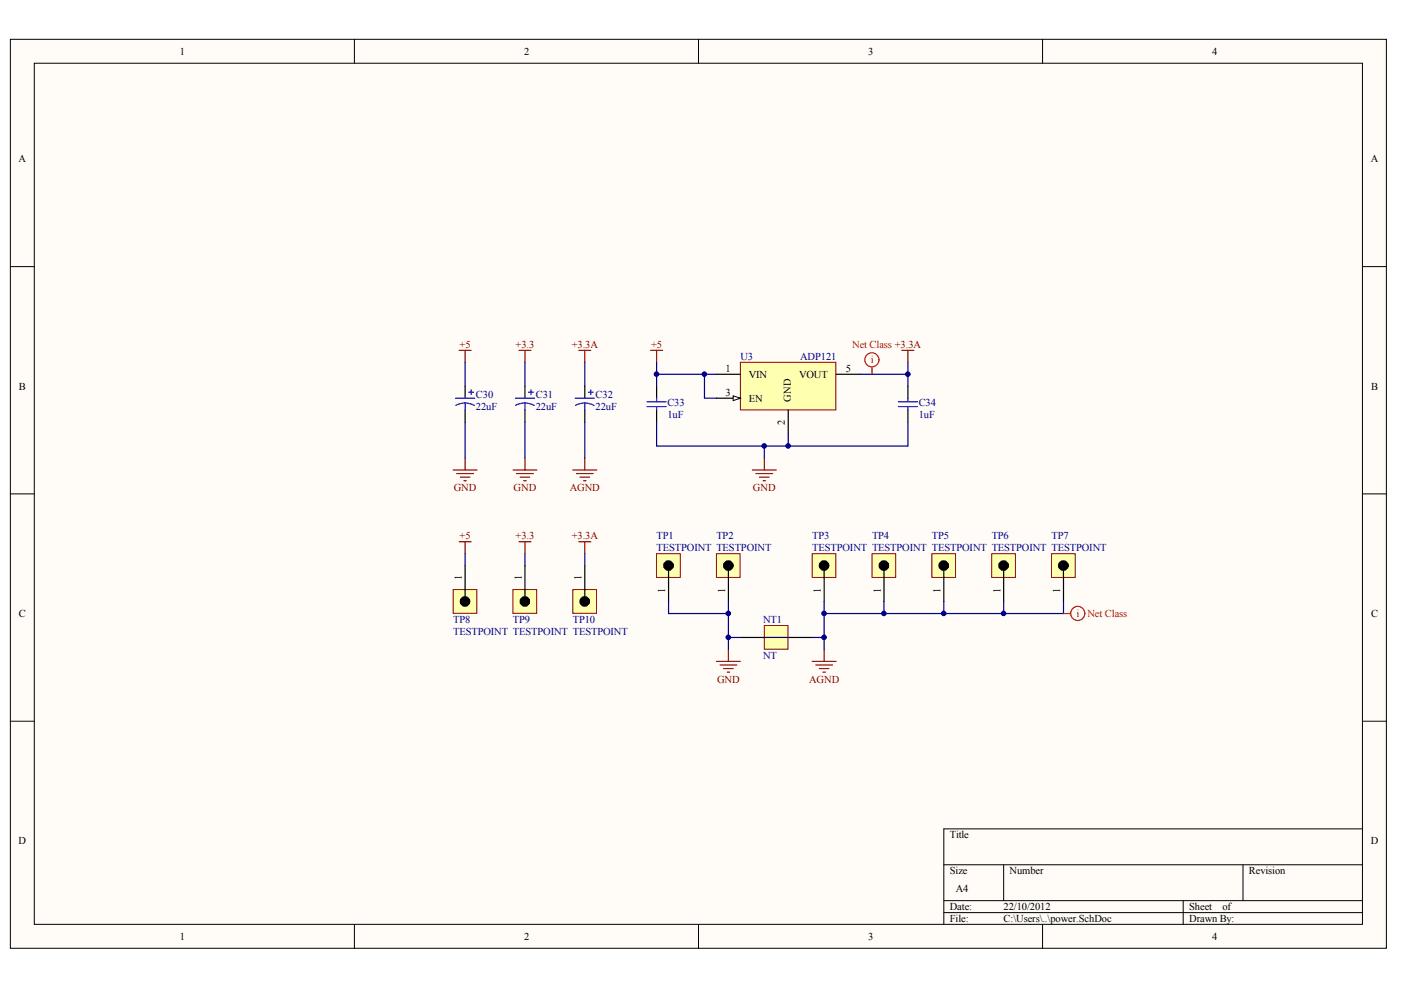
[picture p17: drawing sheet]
<svg xmlns="http://www.w3.org/2000/svg" width="297mm" height="210mm" viewBox="0 0 297 210" stroke-linecap="round" stroke-linejoin="round" font-family="sans-serif">
<defs><g id="words">
<g font-size="2.2">
<text x="38.1" y="11.6">1</text>
<text x="111.1" y="11.6">2</text>
<text x="184" y="11.6">3</text>
<text x="257" y="11.6">4</text>
<text x="3.9" y="34.4">A</text>
<text x="290.7" y="34.4">A</text>
<text x="4" y="82.6">B</text>
<text x="153.9" y="78.8">1</text>
<text x="153.9" y="83.9">3</text>
<text x="158.7" y="80.1">VIN</text>
<text x="169.4" y="80.1">VOUT</text>
<text x="179.3" y="78.8">5</text>
<text x="290.7" y="82.6">B</text>
<text x="158.7" y="85.1">EN</text>
<text x="167.7" y="85.2" transform="rotate(-90 167.7 85.2)">GND</text>
<text x="166.4" y="90.1" transform="rotate(-90 166.4 90.1)">2</text>
<text x="97.9" y="123" transform="rotate(-90 97.9 123)">1</text>
<text x="110.6" y="123" transform="rotate(-90 110.6 123)">1</text>
<text x="123.3" y="123" transform="rotate(-90 123.3 123)">1</text>
<text x="141.1" y="125.6" transform="rotate(-90 141.1 125.6)">1</text>
<text x="153.7" y="125.6" transform="rotate(-90 153.7 125.6)">1</text>
<text x="174" y="125.6" transform="rotate(-90 174 125.6)">1</text>
<text x="186.7" y="125.6" transform="rotate(-90 186.7 125.6)">1</text>
<text x="199.4" y="125.6" transform="rotate(-90 199.4 125.6)">1</text>
<text x="212.1" y="125.6" transform="rotate(-90 212.1 125.6)">1</text>
<text x="224.8" y="125.6" transform="rotate(-90 224.8 125.6)">1</text>
<text x="4" y="130.8">C</text>
<text x="290.7" y="130.8">C</text>
<text x="3.9" y="179">D</text>
<text x="201.4" y="177.7">Title</text>
<text x="290.7" y="179">D</text>
<text x="201.4" y="185.3">Size</text>
<text x="214.1" y="185.3">Number</text>
<text x="264.8" y="185.3">Revision</text>
<text x="202.6" y="189.1">A4</text>
<text x="201.4" y="192.9">Date:</text>
<text x="201.4" y="195.5">File:</text>
<text x="212.8" y="192.9">22/10/2012</text>
<text x="212.8" y="195.5">C:\Users\..\power.SchDoc</text>
<text x="252.1" y="192.9">Sheet</text>
<text x="252.1" y="195.5">Drawn By:</text>
<text x="259.2" y="192.9">of</text>
<text x="38.1" y="199.3">1</text>
<text x="111.1" y="199.3">2</text>
<text x="184" y="199.3">3</text>
<text x="257" y="199.3">4</text>
</g>
<g font-size="2.2" fill="#800000">
<text x="97.4" y="73.7">+5</text>
<text x="109.3" y="73.7">+3.3</text>
<text x="121.2" y="73.7">+3.3A</text>
<text x="138" y="73.7">+5</text>
<text x="96.2" y="104.2">GND</text>
<text x="108.9" y="104.2">GND</text>
<text x="120.8" y="104.2">AGND</text>
<text x="159.6" y="104.2">GND</text>
<text x="97.4" y="114.3">+5</text>
<text x="109.3" y="114.3">+3.3</text>
<text x="121.2" y="114.3">+3.3A</text>
<text x="152" y="144.8">GND</text>
<text x="171.6" y="144.8">AGND</text>
</g>
<g font-size="2.2" fill="#000080">
<text x="157" y="76.3">U3</text>
<text x="169.7" y="76.3">ADP121</text>
<text x="100.9" y="86.9">22uF</text>
<text x="100.9" y="84.4">C30</text>
<text x="113.6" y="86.9">22uF</text>
<text x="113.6" y="84.4">C31</text>
<text x="126.3" y="86.9">22uF</text>
<text x="126.3" y="84.4">C32</text>
<text x="141.5" y="88.7">1uF</text>
<text x="141.5" y="86.2">C33</text>
<text x="194.8" y="88.7">1uF</text>
<text x="194.8" y="86.2">C34</text>
<text x="139.2" y="114.3">TP1</text>
<text x="139.2" y="116.9">TESTPOINT TESTPOINT</text>
<text x="151.9" y="114.3">TP2</text>
<text x="172.2" y="114.3">TP3</text>
<text x="172.2" y="116.9">TESTPOINT TESTPOINT TESTPOINT TESTPOINT TESTPOINT</text>
<text x="184.9" y="114.3">TP4</text>
<text x="197.6" y="114.3">TP5</text>
<text x="210.3" y="114.3">TP6</text>
<text x="222.9" y="114.3">TP7</text>
<text x="96.1" y="132.1">TP8</text>
<text x="96.1" y="134.6">TESTPOINT TESTPOINT TESTPOINT</text>
<text x="108.8" y="132.1">TP9</text>
<text x="121.5" y="132.1">TP10</text>
<text x="161.8" y="132.1">NT1</text>
<text x="161.8" y="139.7">NT</text>
</g>
<g font-size="2.2" fill="#f00">
<text x="180.7" y="73.7">Net Class +3.3A</text>
<text x="184.6" y="77">i</text>
<text x="228.2" y="130.8">i</text>
<text x="230.6" y="130.8">Net Class</text>
</g>
</g></defs>
<g fill="#fffcf8" stroke="#000" stroke-width=".21">
<path d="M2.2 8.3h291.7v192.8h-291.7z"/>
<path d="M7.3 13.4h281.6v182.6h-281.6z"/>
</g>
<g fill="none" stroke="#000" stroke-width=".21">
<path d="M75.1 8.3v5.1M148.1 8.3v5.1M221 8.3v5.1M2.2 56.5h5.1M288.9 56.5h5.1M2.2 104.7h5.1M288.9 104.7h5.1M2.2 152.9h5.1M288.9 152.9h5.1M288.9 175.7h-88.8v20.3M75.1 196v5.1M148.1 196v5.1"/>
<path d="M200.1 183.4h88.8M200.1 191h88.8M200.1 193.5h88.8M212.8 183.4v7.6M221 196v5.1M250.9 191v5M263.5 183.4v7.6"/>
</g>
<path d="M154.4 137.7v2.5M174.7 137.7v2.5M151.9 140.2h5.1M152.7 141h3.5M153.4 141.8h2.1M154.2 142.5h.5M172.2 140.2h5.1M173 141h3.5M173.7 141.8h2.1M174.5 142.5h.5" fill="none" stroke="#800000" stroke-width=".25"/>
<path d="M162 132.6h5.1v5h-5.1z" fill="#ffffb0" stroke="#800000" stroke-width=".21"/>
<path d="M157 135.2h5M167.1 135.2h5.1" fill="none" stroke="#000" stroke-width=".25"/>
<path d="M162 135.2h5.1" fill="none" stroke="#11037f" stroke-width=".25"/>
<path d="M157 135.2h-2.6v2.5M172.2 135.2h2.5v2.5" fill="none" stroke="#000080" stroke-width=".25"/>
<path d="M110 74.3h2.6M111.3 74.3v2.5M137.9 74.3h2.6M139.2 74.3v2.5M191.2 74.3h2.6M192.5 74.3v2.5" fill="none" stroke="#800000" stroke-width=".25"/>
<path d="M157 76.8h20.2v10.1h-20.2z" fill="#ffffb0" stroke="#800000" stroke-width=".21"/>
<path d="M151.9 79.4h5.1M151.9 84.4h5.1M167.1 87v5" fill="none" stroke="#000" stroke-width=".25"/>
<path d="M155.5 83.9l1.5 .5-1.5 .5z" fill="#fffcf8" stroke="#000" stroke-width=".21"/>
<path d="M177.3 79.4h5M98.6 81.9v2.5M98.6 87v2.5M111.3 81.9v2.5M111.3 87v2.5M124 81.9v2.5M124 87v2.5M139.2 81.9v2.5M139.2 87v2.5M192.5 81.9v2.5M192.5 87v2.5" fill="none" stroke="#000" stroke-width=".25"/>
<g fill="none" stroke="#000080" stroke-width=".25">
<path d="M98.6 76.8v5.1M111.3 76.8v5.1M124 76.8v5.1M139.2 76.8v2.6M149.4 79.4h-10.2v2.5M151.9 79.4h-2.5v5h2.5M192.5 76.8v5.1M98.6 89.5v7.6M111.3 89.5v7.6M124 89.5v7.6M139.2 89.5v5.1h27.9M162 94.6v2.5"/>
<path d="M192.5 89.5v5.1h-25.4v-2.6"/>
</g>
<g fill="none" stroke="#00f" stroke-width=".25">
<path d="M96.6 84.4h4M98.6 85.4l.8 .1 1.2 .5M98.6 85.4l-.8 .1-1.2 .4M98.6 85.4v1.6M99.4 83.2h1M99.9 82.7v1M109.3 84.4h4M111.3 85.4l.8 .1 1.2 .5M111.3 85.4l-1.2 .2-.8 .3M111.3 85.4v1.6M112.1 83.2h1M112.6 82.7v1"/>
<path d="M122 84.4h4M124 85.4l.8 .1 1.2 .5M124 85.4l-.8 .1-1.2 .4M124 85.4v1.6M124.7 83.2h1.1M125.3 82.7v1M137.2 85.2h4M137.2 86.2h4M139.2 84.4v.8M139.2 86.2v.8M190.5 85.2h4M190.5 86.2h4"/>
<path d="M192.5 84.4v.8M192.5 86.2v.8"/>
</g>
<g fill="none" stroke="#800000" stroke-width=".25">
<path d="M97.3 74.3h2.6M98.6 74.3v2.5M122.7 74.3h2.6M124 74.3v2.5M96.1 99.6h5.1M98.6 97.1v2.5M108.8 99.6h5M111.3 97.1v2.5M121.5 99.6h5M124 97.1v2.5M159.5 99.6h5.1M162 97.1v2.5"/>
<path d="M96.8 100.4h3.6M97.6 101.2h2M98.4 101.9h.5M109.5 100.4h3.6M110.3 101.2h2M111 101.9h.6M122.2 100.4h3.6M123 101.2h2M123.7 101.9h.5M160.3 100.4h3.5M161 101.2h2.1M161.8 101.9h.5"/>
</g>
<path d="M96.1 125h5v5h-5z" fill="#ffffb0" stroke="#800000" stroke-width=".21"/>
<path d="M98.6 119.9v7.6" fill="none" stroke="#000" stroke-width=".25"/>
<circle cx="98.6" cy="127.5" r=".48" fill="none" stroke="#000" stroke-width="1.3"/>
<path d="M97.3 114.9h2.6M98.6 114.9v2.5" fill="none" stroke="#800000" stroke-width=".25"/>
<path d="M98.6 117.4v2.5" fill="none" stroke="#000080" stroke-width=".25"/>
<path d="M108.7 125h5.1v5h-5.1z" fill="#ffffb0" stroke="#800000" stroke-width=".21"/>
<path d="M111.3 119.9v7.6" fill="none" stroke="#000" stroke-width=".25"/>
<circle cx="111.3" cy="127.5" r=".48" fill="none" stroke="#000" stroke-width="1.3"/>
<path d="M110 114.9h2.6M111.3 114.9v2.5" fill="none" stroke="#800000" stroke-width=".25"/>
<path d="M111.3 117.4v2.5" fill="none" stroke="#000080" stroke-width=".25"/>
<path d="M121.5 125h5v5h-5z" fill="#ffffb0" stroke="#800000" stroke-width=".21"/>
<path d="M124 119.9v7.6" fill="none" stroke="#000" stroke-width=".25"/>
<circle cx="124" cy="127.5" r=".48" fill="none" stroke="#000" stroke-width="1.3"/>
<path d="M122.7 114.9h2.6M124 114.9v2.5" fill="none" stroke="#800000" stroke-width=".25"/>
<path d="M124 117.4v2.5" fill="none" stroke="#000080" stroke-width=".25"/>
<path d="M151.9 117.4h5v5h-5z" fill="#ffffb0" stroke="#800000" stroke-width=".21"/>
<path d="M154.4 119.9v7.6" fill="none" stroke="#000" stroke-width=".25"/>
<circle cx="154.4" cy="119.9" r=".48" fill="none" stroke="#000" stroke-width="1.3"/>
<path d="M172.2 117.4h5v5h-5z" fill="#ffffb0" stroke="#800000" stroke-width=".21"/>
<path d="M174.7 119.9v7.6" fill="none" stroke="#000" stroke-width=".25"/>
<circle cx="174.7" cy="119.9" r=".48" fill="none" stroke="#000" stroke-width="1.3"/>
<path d="M154.4 127.5v7.7M174.7 127.5v7.7" fill="none" stroke="#000080" stroke-width=".25"/>
<path d="M184.9 117.4h5v5h-5z" fill="#ffffb0" stroke="#800000" stroke-width=".21"/>
<path d="M187.4 119.9v7.6" fill="none" stroke="#000" stroke-width=".25"/>
<circle cx="187.4" cy="119.9" r=".48" fill="none" stroke="#000" stroke-width="1.3"/>
<path d="M197.6 117.4h5v5h-5z" fill="#ffffb0" stroke="#800000" stroke-width=".21"/>
<path d="M200.1 119.9v7.6" fill="none" stroke="#000" stroke-width=".25"/>
<circle cx="200.1" cy="119.9" r=".48" fill="none" stroke="#000" stroke-width="1.3"/>
<path d="M210.3 117.4h5v5h-5z" fill="#ffffb0" stroke="#800000" stroke-width=".21"/>
<path d="M212.8 119.9v7.6" fill="none" stroke="#000" stroke-width=".25"/>
<circle cx="212.8" cy="119.9" r=".48" fill="none" stroke="#000" stroke-width="1.3"/>
<path d="M222.9 117.4h5.1v5h-5.1z" fill="#ffffb0" stroke="#800000" stroke-width=".21"/>
<path d="M225.5 119.9v7.6" fill="none" stroke="#000" stroke-width=".25"/>
<circle cx="225.5" cy="119.9" r=".49" fill="none" stroke="#000" stroke-width="1.3"/>
<path d="M187.4 127.5v2.6M200.1 127.5v2.6M212.8 127.5v2.6M225.5 127.5v2.6h-50.8" fill="none" stroke="#000080" stroke-width=".25"/>
<path d="M139.2 117.4h5v5h-5z" fill="#ffffb0" stroke="#800000" stroke-width=".21"/>
<path d="M141.7 119.9v7.6" fill="none" stroke="#000" stroke-width=".25"/>
<circle cx="141.7" cy="119.9" r=".48" fill="none" stroke="#000" stroke-width="1.3"/>
<path d="M182.3 79.4h10.2M141.7 127.5v2.6h12.7" fill="none" stroke="#000080" stroke-width=".25"/>
<g fill="none" stroke="#f00" stroke-width=".25">
<path d="M184.9 77.8v1.6M225.5 130.1h1.5"/>
<circle cx="184.9" cy="76.3" r="1.5"/>
<circle cx="228.5" cy="130.1" r="1.5"/>
</g>
<g fill="#000080" stroke="#000080" stroke-width=".21">
<circle cx="139.2" cy="79.3" r=".48"/>
<circle cx="149.3" cy="79.3" r=".48"/>
<circle cx="154.4" cy="135.1" r=".48"/>
<circle cx="154.4" cy="130.1" r=".48"/>
<circle cx="162" cy="94.5" r=".48"/>
<circle cx="167.1" cy="94.5" r=".48"/>
<circle cx="174.7" cy="135.1" r=".48"/>
<circle cx="174.7" cy="130.1" r=".48"/>
<circle cx="187.4" cy="130.1" r=".48"/>
<circle cx="192.5" cy="79.3" r=".48"/>
<circle cx="200.1" cy="130.1" r=".48"/>
<circle cx="212.8" cy="130.1" r=".48"/>
</g>
<use href="#words"/>
</svg>
